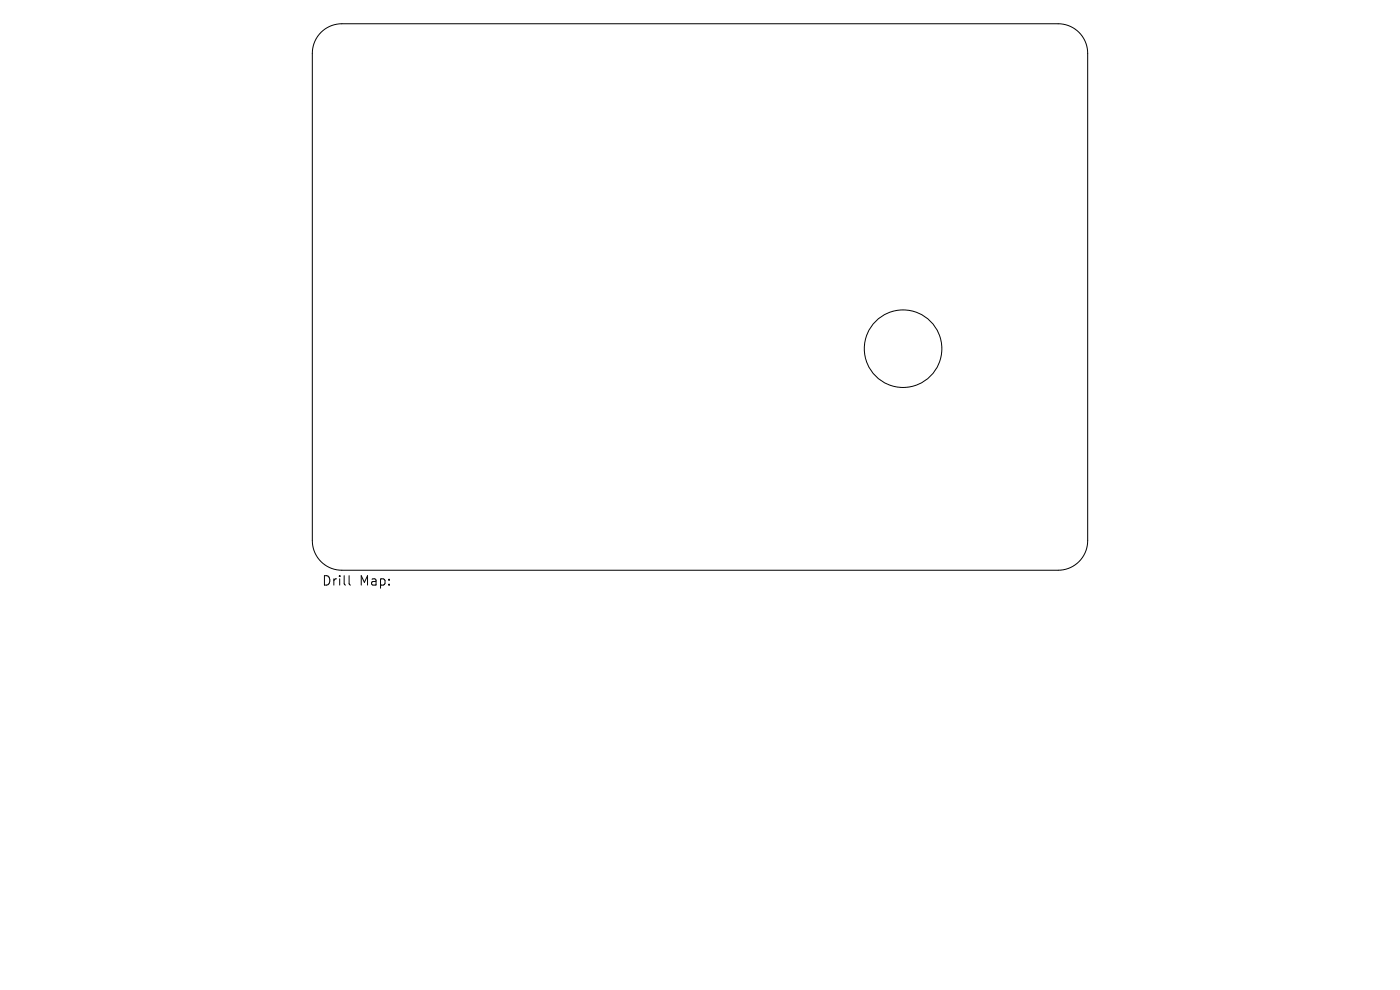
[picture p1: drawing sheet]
<svg xmlns="http://www.w3.org/2000/svg" width="297mm" height="210mm" viewBox="0 0 297 210" stroke-linecap="round" stroke-linejoin="round" font-family="sans-serif">
<defs><g id="words">
<g font-size="2.8">
<text x="68.2" y="124.5">Drill</text>
<text x="76.2" y="124.5">Map:</text>
</g>
</g></defs>
<g fill="none" stroke="#000" stroke-width=".21">
<path d="M68.1 6.9a6.3 6.3 0 0 1 4.4-1.9h152a6.3 6.3 0 0 1 6.2 6.3v103.4a6.3 6.3 0 0 1-6.2 6.3h-152a6.3 6.3 0 0 1-6.2-6.3v-103.4a6.3 6.3 0 0 1 1.8-4.4zM74.1 122.1v1.7l.2 .3"/>
<circle cx="191.6" cy="74" r="8.2"/>
</g>
<use href="#words"/>
</svg>
